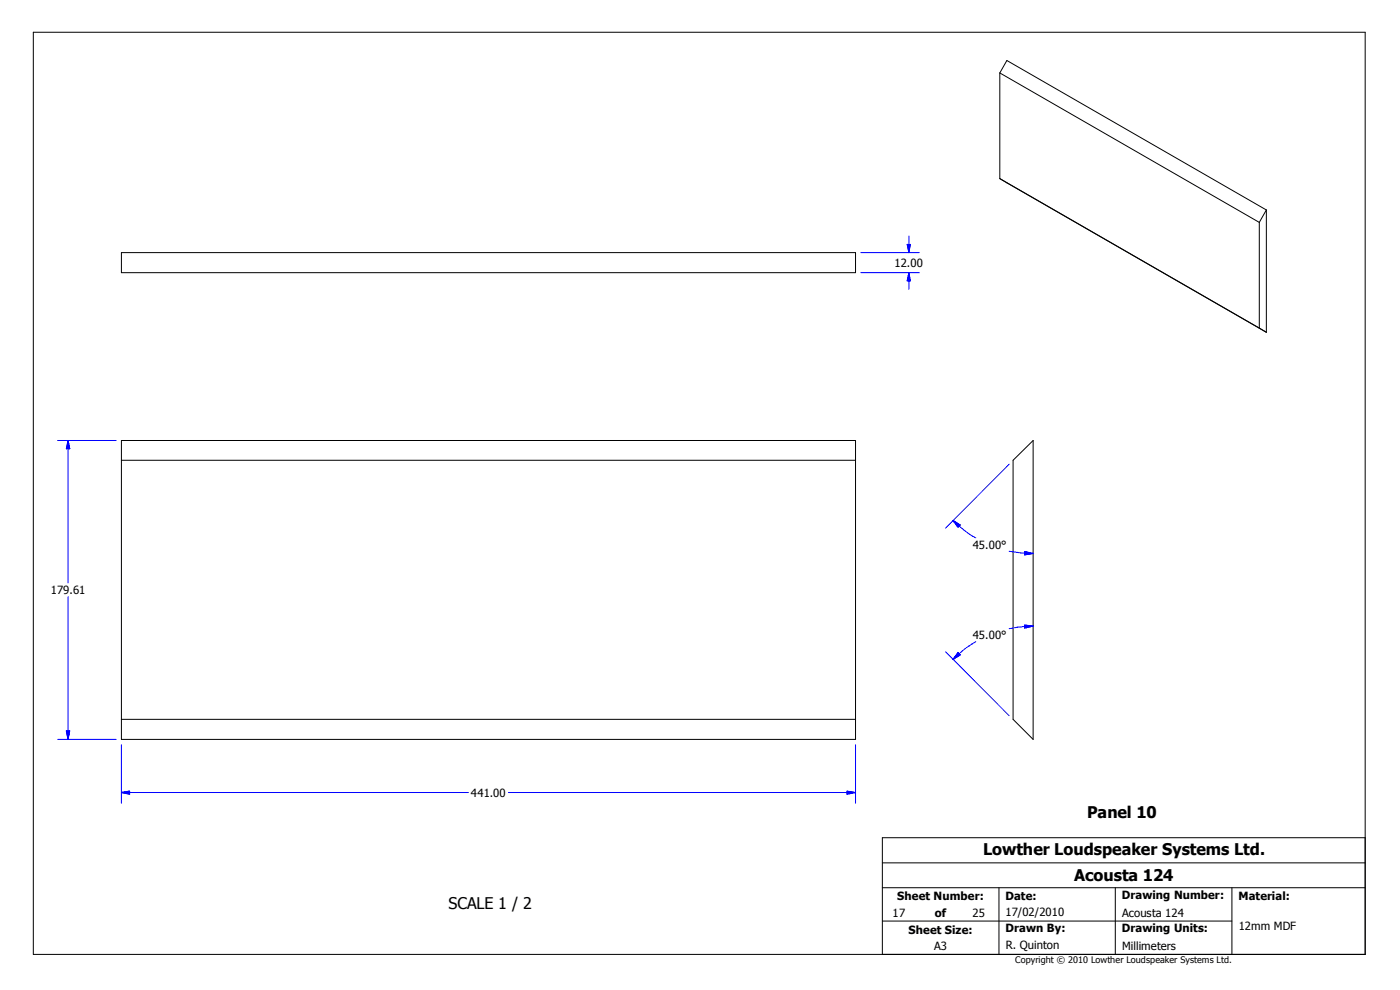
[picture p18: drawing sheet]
<svg xmlns="http://www.w3.org/2000/svg" width="420mm" height="297mm" viewBox="0 0 420 297" stroke-linecap="round" stroke-linejoin="round" font-family="sans-serif">
<defs><g id="words">
<g font-size="4.8">
<text x="326" y="245.2">Panel 10</text>
<text x="294.8" y="256.2">Lowther Loudspeaker Systems Ltd.</text>
<text x="322.1" y="264.1">Acousta 124</text>
<text x="134.5" y="272.4">SCALE 1 / 2</text>
</g>
<g font-size="3.4">
<text x="268.2" y="79.9">12.00</text>
<text x="291.7" y="164.5">45.00°</text>
<text x="15.2" y="178">179.61</text>
<text x="291.7" y="191.4">45.00°</text>
<text x="141.2" y="238.8">441.00</text>
<text x="269.1" y="269.8">Sheet Number:</text>
<text x="301.5" y="269.8">Date:</text>
<text x="336.4" y="269.5">Drawing Number:</text>
<text x="371.3" y="269.8">Material:</text>
<text x="267.6" y="274.8">17</text>
<text x="280.3" y="274.8">of</text>
<text x="291.6" y="274.8">25</text>
<text x="301.5" y="274.6">17/02/2010</text>
<text x="336.5" y="274.8">Acousta 124</text>
<text x="272.5" y="279.8">Sheet Size:</text>
<text x="301.5" y="279.4">Drawn By:</text>
<text x="336.4" y="279.4">Drawing Units:</text>
<text x="371.4" y="278.8">12mm MDF</text>
<text x="280.1" y="284.7">A3</text>
<text x="301.6" y="284.5">R. Quinton</text>
<text x="336.5" y="284.7">Millimeters</text>
</g>
<text font-size="2.7" x="304.4" y="288.6">Copyright © 2010 Lowther Loudspeaker Systems Ltd.</text>
</g></defs>
<g fill="none" stroke="#000" stroke-width=".3">
<path d="M10 9.7h399.4v276.3h-399.4zM299.8 21.9l2.1-3.8 77.8 44.8M299.8 21.9l77.8 44.7M299.8 21.9v31.6M299.8 53.5l77.8 44.8M299.8 53.5l79.9 46.1M36.4 75.7h220.1v6h-220.1zM377.6 66.6v31.7M379.7 62.9l-2.1 3.7M379.7 62.9v36.7M377.6 98.3l2.1 1.3M36.4 132h220.1v89.6h-220.1z"/>
<path d="M36.4 137.9h220.1M303.8 137.9l6-5.9v89.6l-6-6zM36.4 215.6h220.1M264.6 258.6h144.8M409.4 251.1h-144.8v34.9M264.6 276h104.8M264.6 266h144.8M299.6 266v20M334.4 266v20M369.4 266v20"/>
</g>
<g fill="none" stroke="#00f" stroke-width=".3">
<path d="M258.1 75.7h17.6M272 73.3h1l-.5 2.4zM272.5 70.7v5M258.1 81.7h17.6M272.5 81.7v5M272.5 81.7l.5 2.5h-1zM17.3 132h17.5M20.4 132v42.7M20.4 132l.5 2.5h-1zM302.6 139.1l-19.1 19.2M285.8 156l3.7 3.2 3.1 2M285.8 156l2.2 1.3-.7 .7z"/>
<path d="M20.4 178.8v42.8M302.6 165.2l3.5 .5 3.7 .2M307.3 165.3l2.5 .6-2.5 .4zM283.5 195.3l19.1 19.2M287.3 195.5l.7 .8-2.2 1.3zM292.6 192.3a29.1 29.1 0 0 0-6.8 5.3M307.3 187.3l2.5 .3-2.5 .6zM309.8 187.6l-2.5 .1-4.7 .7M19.9 219h1l-.5 2.6zM17.3 221.6h17.5M36.4 237.5h104.1M36.4 237.5l2.5-.4v.9z"/>
<path d="M36.4 223.2v17.5M152.5 237.5h104M254 237.1l2.5 .4-2.5 .5zM256.5 223.2v17.5"/>
</g>
<g fill="#00f" stroke="#00f" stroke-width=".3">
<path d="M20.4 132l.5 2.5h-1z" fill-rule="evenodd"/>
<path d="M19.9 219h1l-.5 2.6z" fill-rule="evenodd"/>
<path d="M254 237.1l2.5 .4-2.5 .5z" fill-rule="evenodd"/>
<path d="M36.4 237.5l2.5-.4v.9z" fill-rule="evenodd"/>
<path d="M272 73.3h1l-.5 2.4z" fill-rule="evenodd"/>
<path d="M272.5 81.7l.5 2.5h-1z" fill-rule="evenodd"/>
<path d="M285.8 156l2.2 1.3-.7 .7z" fill-rule="evenodd"/>
<path d="M307.3 165.3l2.5 .6-2.5 .4z" fill-rule="evenodd"/>
<path d="M287.3 195.5l.7 .8-2.2 1.3z" fill-rule="evenodd"/>
<path d="M307.3 187.3l2.5 .3-2.5 .6z" fill-rule="evenodd"/>
</g>
<use href="#words"/>
</svg>
